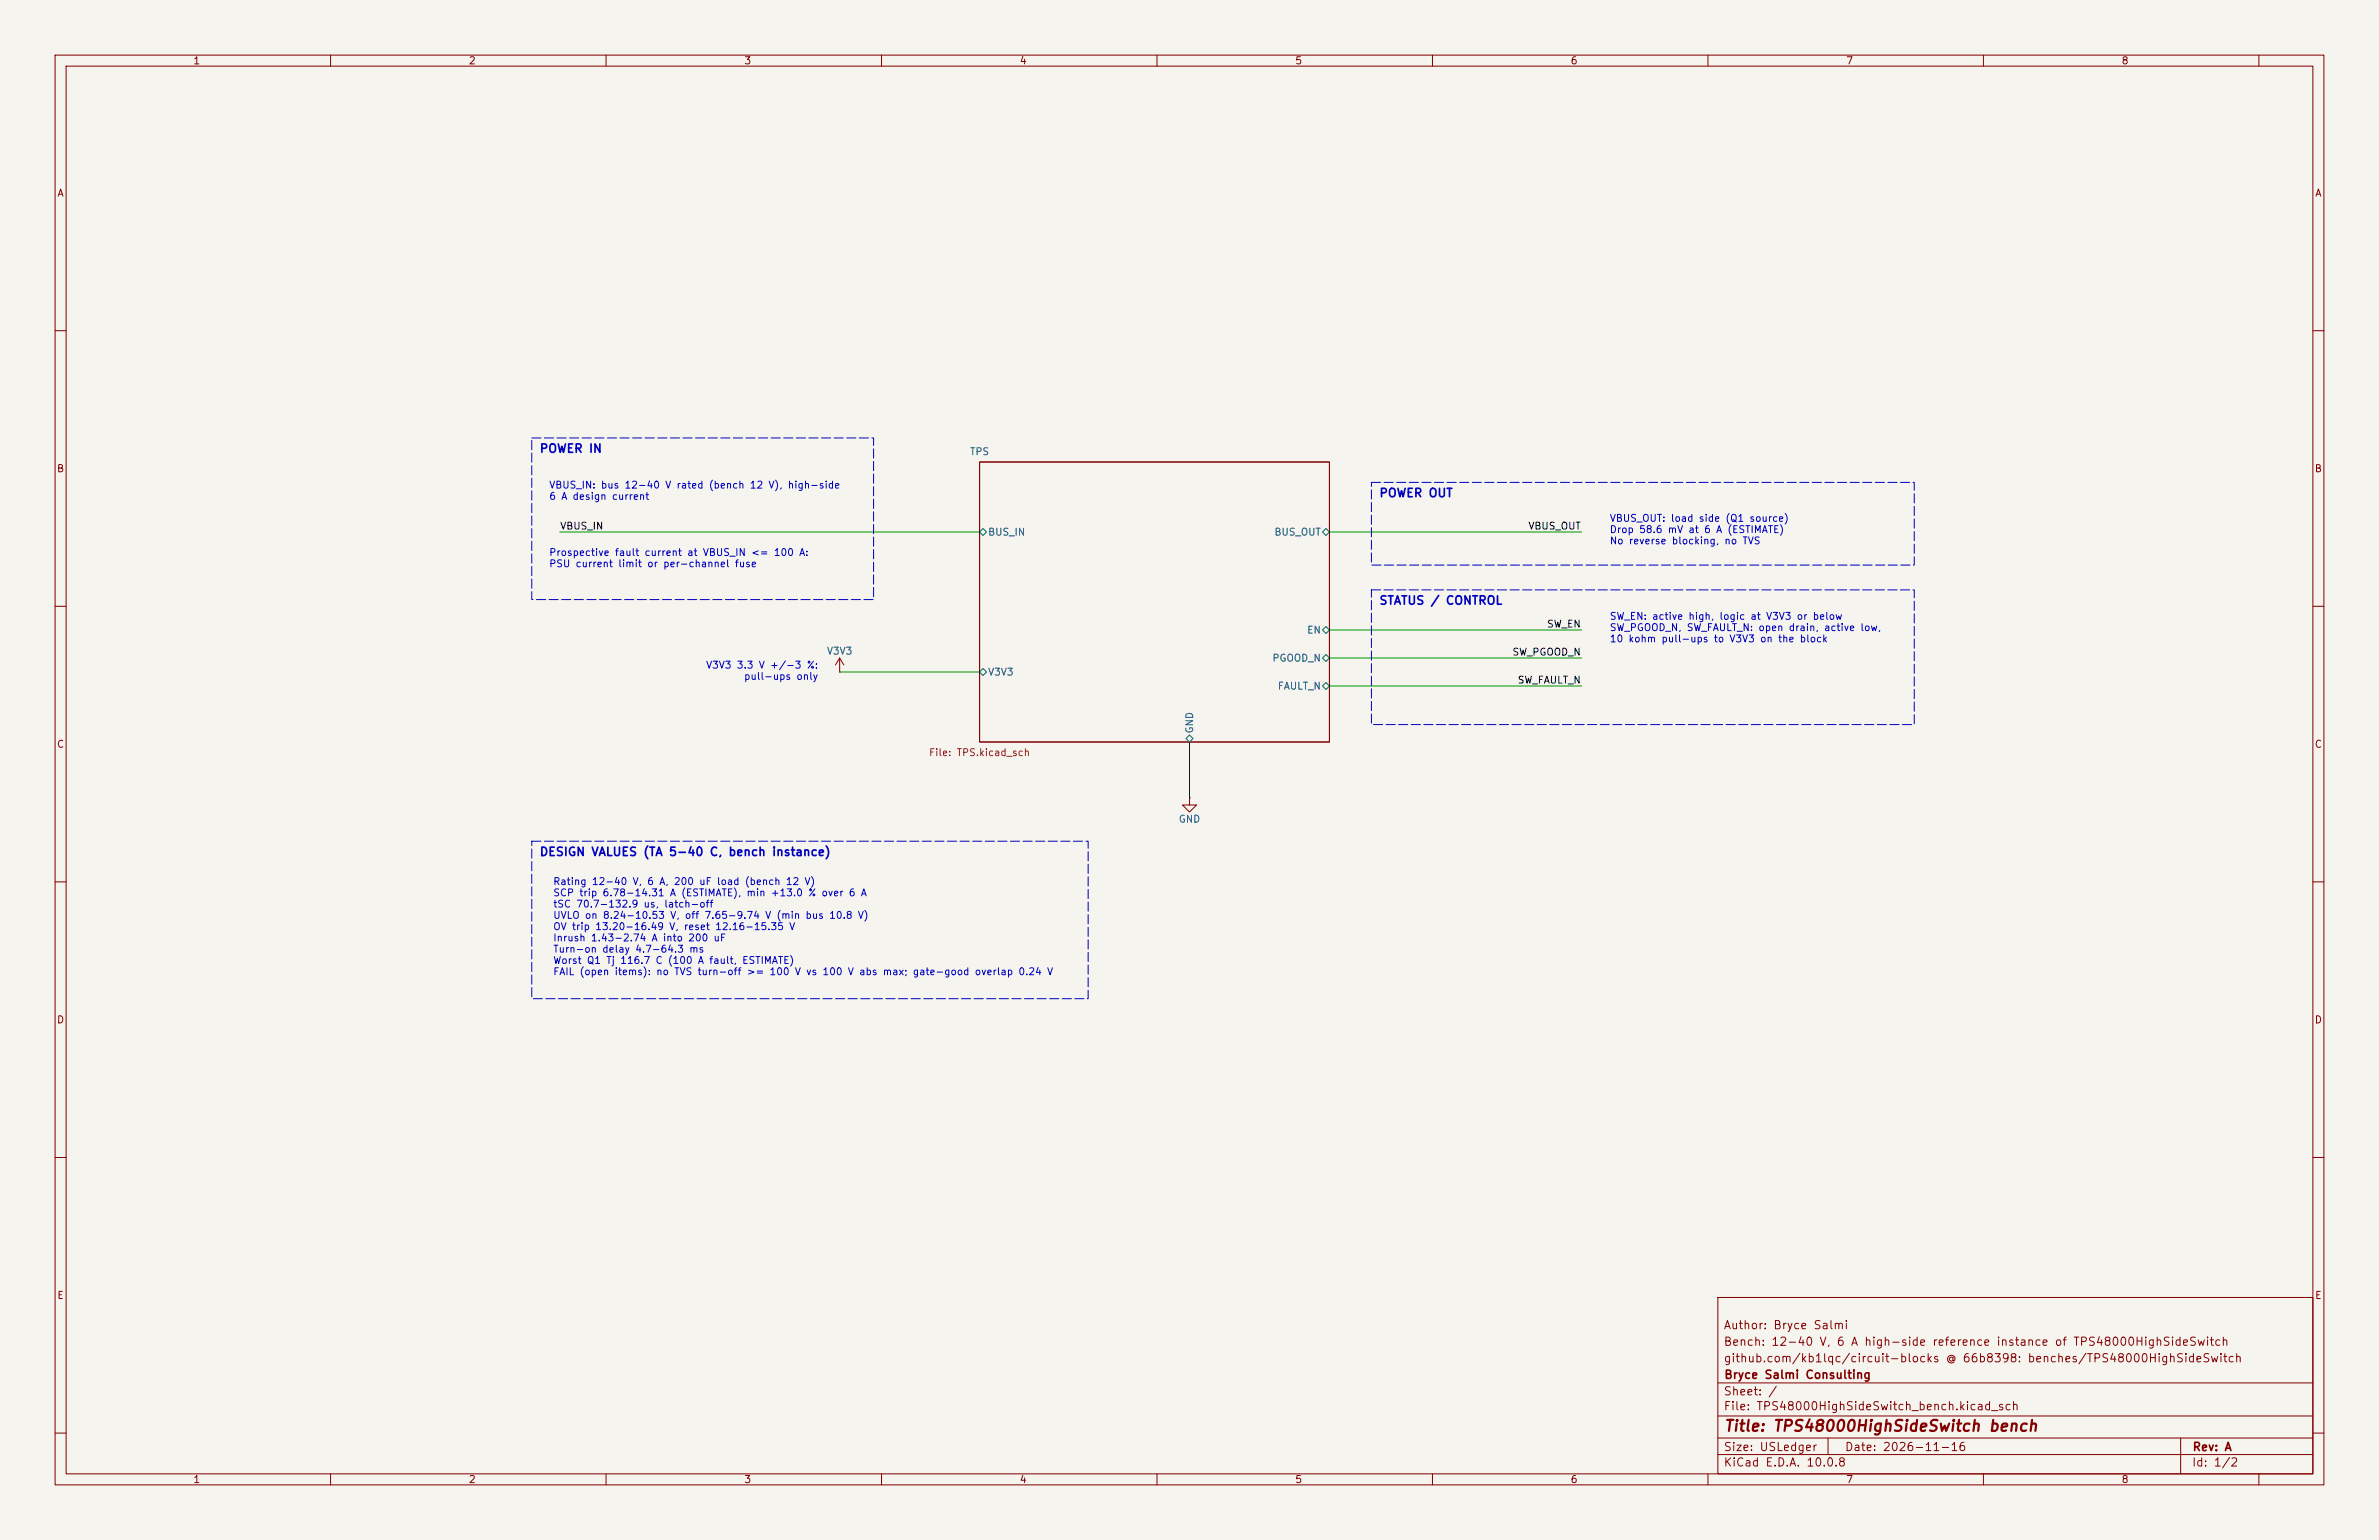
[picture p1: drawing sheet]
<svg xmlns="http://www.w3.org/2000/svg" width="432mm" height="279mm" viewBox="0 0 432 279" stroke-linecap="round" stroke-linejoin="round" font-family="sans-serif">
<defs><g id="words">
<text font-size="2" fill="#840000" x="312.8" y="260.2">Title: TPS48000HighSideSwitch bench</text>
<g font-size="1.5" fill="#0000c2">
<text x="97.8" y="82.5">POWER IN</text>
<text x="250.2" y="90.6">POWER OUT</text>
<text x="250.2" y="110.1">STATUS / CONTROL</text>
<text x="97.8" y="155.7">DESIGN VALUES (TA 5-40 C, bench instance)</text>
</g>
<g font-size="1.5" fill="#840000">
<text x="312.8" y="244.5">Bench: 12-40 V, 6 A high-side reference instance of TPS48000HighSideSwitch</text>
<text x="312.8" y="241.5">Author: Bryce Salmi</text>
<text x="312.8" y="247.5">github.com/kb1lqc/circuit-blocks @ 66b8398: benches/TPS48000HighSideSwitch</text>
<text x="312.8" y="250.5">Bryce Salmi Consulting</text>
<text x="312.8" y="256.2">File: TPS48000HighSideSwitch_bench.kicad_sch</text>
<text x="312.8" y="253.5">Sheet: /</text>
<text x="312.8" y="263.6">Size: USLedger</text>
<text x="334.8" y="263.6">Date: 2026-11-16</text>
<text x="397.8" y="263.6">Rev: A</text>
<text x="312.8" y="266.4">KiCad E.D.A. 10.0.8</text>
<text x="397.8" y="266.4">Id: 1/2</text>
</g>
<g font-size="1.3" fill="#840000">
<text x="35" y="12">1</text>
<text x="85" y="12">2</text>
<text x="135" y="12">3</text>
<text x="185" y="12">4</text>
<text x="235" y="12">5</text>
<text x="285" y="12">6</text>
<text x="335" y="12">7</text>
<text x="385" y="12">8</text>
<text x="10.3" y="36">A</text>
<text x="420.1" y="36">A</text>
<text x="10.2" y="86">B</text>
<text x="420" y="86">B</text>
<text x="10.2" y="136">C</text>
<text x="420" y="136">C</text>
<text x="10.2" y="186">D</text>
<text x="420" y="186">D</text>
<text x="10.3" y="236">E</text>
<text x="420.1" y="236">E</text>
<text x="35" y="269.4">1</text>
<text x="85" y="269.4">2</text>
<text x="135" y="269.4">3</text>
<text x="185" y="269.4">4</text>
<text x="235" y="269.4">5</text>
<text x="285" y="269.4">6</text>
<text x="335" y="269.4">7</text>
<text x="385" y="269.4">8</text>
</g>
<g font-size="1.3" fill="#006464">
<text x="175.9" y="82.9">TPS</text>
<text x="179.2" y="97.5">BUS_IN</text>
<text x="231.2" y="97.5">BUS_OUT</text>
<text x="150" y="119.1">V3V3</text>
<text x="237.1" y="115.3">EN</text>
<text x="179.2" y="122.9">V3V3</text>
<text x="230.8" y="120.3">PGOOD_N</text>
<text x="231.8" y="125.4">FAULT_N</text>
<text x="216.9" y="133.2" transform="rotate(-90 216.9 133.2)">GND</text>
<text x="213.8" y="149.6">GND</text>
</g>
<g font-size="1.3" fill="#0000c2">
<text x="99.6" y="88.9">VBUS_IN: bus 12-40 V rated (bench 12 V), high-side</text>
<text x="99.6" y="91">6 A design current</text>
<text x="292.1" y="95">VBUS_OUT: load side (Q1 source)</text>
<text x="99.6" y="101.2">Prospective fault current at VBUS_IN &lt;= 100 A:</text>
<text x="292.1" y="97">Drop 58.6 mV at 6 A (ESTIMATE)</text>
<text x="292.1" y="99.1">No reverse blocking, no TVS</text>
<text x="99.6" y="103.2">PSU current limit or per-channel fuse</text>
<text x="292.1" y="112.8">SW_EN: active high, logic at V3V3 or below</text>
<text x="292.1" y="114.8">SW_PGOOD_N, SW_FAULT_N: open drain, active low,</text>
<text x="292.1" y="116.8">10 kohm pull-ups to V3V3 on the block</text>
<text x="128" y="121.6">V3V3 3.3 V +/-3 %:</text>
<text x="134.9" y="123.7">pull-ups only</text>
<text x="100.3" y="160.9">Rating 12-40 V, 6 A, 200 uF load (bench 12 V)</text>
<text x="100.3" y="162.9">SCP trip 6.78-14.31 A (ESTIMATE), min +13.0 % over 6 A</text>
<text x="100.3" y="165">tSC 70.7-132.9 us, latch-off</text>
<text x="100.3" y="167">UVLO on 8.24-10.53 V, off 7.65-9.74 V (min bus 10.8 V)</text>
<text x="100.3" y="169.1">OV trip 13.20-16.49 V, reset 12.16-15.35 V</text>
<text x="100.3" y="171.1">Inrush 1.43-2.74 A into 200 uF</text>
<text x="100.3" y="173.1">Turn-on delay 4.7-64.3 ms</text>
<text x="100.3" y="175.2">Worst Q1 Tj 116.7 C (100 A fault, ESTIMATE)</text>
<text x="100.3" y="177.2">FAIL (open items): no TVS turn-off &gt;= 100 V vs 100 V abs max; gate-good overlap 0.24 V</text>
</g>
<g font-size="1.3" fill="#0f0f0f">
<text x="101.6" y="96.4">VBUS_IN</text>
<text x="277.3" y="96.4">VBUS_OUT</text>
<text x="274.4" y="119.3">SW_PGOOD_N</text>
<text x="280.7" y="114.2">SW_EN</text>
<text x="275.4" y="124.3">SW_FAULT_N</text>
</g>
<text font-size="1.3" fill="#725600" x="168.5" y="137.5">File: TPS.kicad_sch</text>
</g></defs>
<path d="M0 0h431.8v279.4h-431.8z" fill="#f5f4ef" stroke="#f5f4ef" stroke-width=".18"/>
<g fill="none" stroke="#840000" stroke-width=".18">
<path d="M10 10h411.8v259.4h-411.8zM12 12h407.8v255.4h-407.8zM60 10v2M110 10v2M160 10v2M210 10v2M260 10v2M310 10v2M360 10v2M410 10v2M10 60h2M419.8 60h2"/>
<path d="M177.8 83.8h63.5v50.8h-63.5zM10 110h2M152.4 119.4l-.8 1.3M152.4 119.4l.8 1.3M152.4 119.4v2.5M419.8 110h2M152.4 121.9h.1M10 160h2M215.9 144.8v1.3h1.3l-1.3 1.2-1.3-1.2h1.3M215.9 144.8h.1M419.8 160h2M10 210h2"/>
<path d="M419.8 210h2M311.8 235.4h108v32h-108zM10 260h2M311.8 256.9h108M311.8 250.9h108M419.8 260h2M60 267.4v2M110 267.4v2M160 267.4v2M210 267.4v2M260 267.4v2M310 267.4v2"/>
<path d="M311.8 263.9h108M311.8 260.9h108M331.8 260.9v3M360 267.4v2M395.8 260.9v6.5M410 267.4v2"/>
</g>
<path d="M177.8 96.5l.6-.6 .7 .6-.7 .7zM240 96.5l.7-.6 .6 .6-.6 .7zM240 114.3l.7-.6 .6 .6-.6 .6zM240 119.4l.7-.7 .6 .7-.6 .6zM177.8 121.9l.6-.6 .7 .6-.7 .7zM215.3 134l.6-.6 .6 .6-.6 .6zM240.7 123.8l.6 .7-.6 .6-.7-.6z" fill="none" stroke="#006464" stroke-width=".18"/>
<path d="M101.6 96.5h76.2M241.3 96.5h45.7M241.3 114.3h45.7M241.3 119.4h45.7M152.4 121.9h25.4M215.9 134.6v10.2M241.3 124.5h45.7" fill="none" stroke="#009600" stroke-width=".18"/>
<path d="M96.5 79.5h62.1v29.3h-62.1zM248.9 87.5h98.5v15h-98.5zM248.9 107h98.5v24.5h-98.5zM96.5 152.6h101v28.6h-101z" fill="none" stroke="#0000c2" stroke-width=".18" stroke-dasharray="1.7 .6"/>
<use href="#words"/>
</svg>
